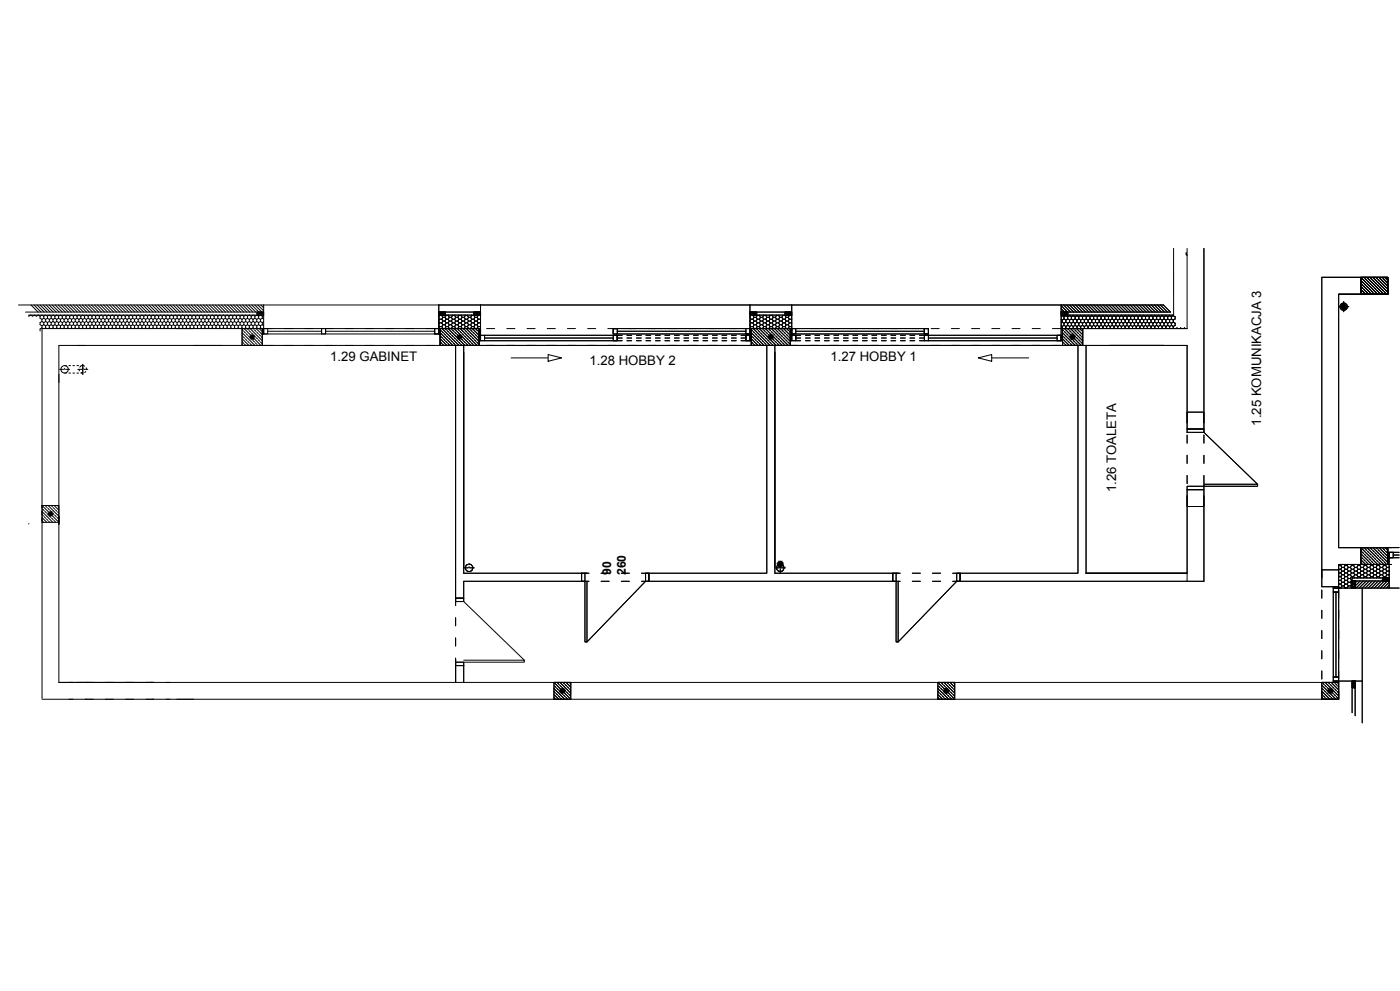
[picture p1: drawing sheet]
<svg xmlns="http://www.w3.org/2000/svg" width="1189mm" height="841mm" viewBox="0 0 1189 841" stroke-linecap="round" stroke-linejoin="round" font-family="sans-serif">
<defs><g id="words">
<g font-size="11.2">
<text x="280" y="307">1.29 GABINET</text>
<text x="500" y="309">1.28 HOBBY 2</text>
<text x="705" y="306">1.27 HOBBY 1</text>
<text x="1071" y="361" transform="rotate(-90 1071 361)">1.25 KOMUNIKACJA 3</text>
<text x="948" y="418" transform="rotate(-90 948 418)">1.26 TOALETA</text>
</g>
<g font-size="10.4">
<text x="519" y="488" transform="rotate(-90 519 488)">90</text>
<text x="531" y="488" transform="rotate(-90 531 488)">260</text>
</g>
</g></defs>
<g fill="none" stroke="#000" stroke-width=".85">
<path d="M997 211v56M1008 211v68h-106v14h13M1022 211v153h-14v-71h-93M1122 235h57v15h-42v215h42v14h-42v19h-15zM1122 235h57v15h-42M374 279h33v14h-13v193h100v7h-100v15h-7v-215h-13zM387 293h7M651 293v193h-100v7h207v-7h-100v-193M651 293h-13v-14h33v14h-13M651 293h7M915 293v193h-100v7M922 293v193"/>
<path d="M1137 465h42M815 493h193v-77h14v77M815 493h207M922 486h86v-70h14v77M922 486h86M387 579v-14h7v14M36 592v-313h187v14h-173v286h1087v14h-1101"/>
</g>
<g fill="none" stroke="#000" stroke-width=".85">
<path d="M16 259h208v20h-1M988 259h-87v20h1M22 265h202M24 267h200M218 265h6v2h-6zM373 265h5v2h-5zM373 267h35M373 265v14h1M402 265h6v2h-6zM408 265h-35v-6h35v20h-1M637 265h35v-6h-35v20h1M637 265h6v2h-6z"/>
<path d="M637 267h35M667 265h5v2h-5zM672 265v14h-1M901 265h6v2h-6zM901 265h93M901 267h96M1179 479h1v20h-43v-1M1148 493h3v6h-3zM1151 493h29M1151 493v6M1174 490h6v3h-6zM1180 490h-32v9"/>
<path d="M1137 579v-1h20v35M1148 578h3v6h-3zM1148 578v27M1151 578v29"/>
</g>
<g fill="none" stroke="#000" stroke-width=".85">
<path d="M224 259h149M408 259h229M672 259h229M1179 245v5M223 279h1v4h-1zM224 279h3v4h-3zM224 279h150v4h-150zM369 279h4v4h-4zM373 279h1v4h-1zM374 279v4M407 279v10h1v-4h116v4h-116v-10zM408 279v4"/>
<path d="M521 279h3v4h-3v-4h3zM524 279h113v4h-113M633 279v4h4v-4M637 279h1v10h-1zM671 279h1v10h-1zM672 279h113v4h-113zM672 279h4v4h-4zM785 279h3v4h-3h3v-4h-3v4zM785 279h3v4h-3zM901 279h1v10h-1zM223 293h151M227 281h46"/>
<path d="M277 281h92M407 293h231M411 287h110M411 285v4M521 285h3v4h-3zM524 281h109M524 287h4M528 285h-4v4h4M532 287h4M532 289h4M532 285h4M540 287h4"/>
<path d="M540 289h4M540 285h4M549 287h4M549 289h4M549 285h4M557 287h4M557 289h4M557 285h4M565 287h4M565 289h4M565 285h4M573 287h4"/>
<path d="M573 289h4M573 285h4M581 287h4M581 289h4M581 285h4M589 287h4M589 289h4M589 285h4M597 287h4M597 289h4M597 285h4M605 287h4"/>
<path d="M605 289h4M605 285h4M613 287h4M613 289h4M613 285h4M621 287h4M621 289h4M621 285h4M629 287h4M629 285h4M633 285h4v4h-4M633 285h4v4h-4z"/>
<path d="M633 285v4h-4M671 293h231M672 285h4v4h-4zM676 281h109M676 287h4M680 285h-4v4h4M684 287h4M684 289h4M684 285h4M692 287h4M692 289h4M692 285h4"/>
<path d="M700 287h4M700 289h4M700 285h4M708 287h4M708 289h4M708 285h4M716 287h4M716 289h4M716 285h4M724 287h4M724 289h4M724 285h4"/>
<path d="M732 287h4M732 289h4M732 285h4M740 287h5M740 289h5M740 285h5M749 287h4M749 289h4M749 285h4M757 287h4M757 289h4M757 285h4"/>
<path d="M765 287h4M765 289h4M765 285h4M773 287h4M773 289h4M773 285h4M781 285h4v4h-4M781 287h4M785 285h3v4h-3zM788 285h113v4h-113zM788 287h110M898 285h3v4h-3z"/>
<path d="M434 304h31M465 301l12 3-12 3zM831 304l11-3v6zM842 304h32M1008 364h14v3h-14zM1022 364v3l46 44M1008 413h14v3h-14zM1022 411h46v2h-46zM1179 469v10h1v-10h3v4h-3v-4zM1179 465h9M1183 471h5M1188 469h-8v4h8"/>
<path d="M494 486h3v7h-3zM497 493v52h1v-52M497 486h1M548 486h3v7h-3zM548 493l-50 52M758 486h3v7h-3zM761 493v52h2v-52M761 486h2M812 486h3v7h-3zM812 493l-49 52M1132 498h5v1h-5zM1132 499h5v3h-5z"/>
<path d="M1157 499v79M1180 499h8M387 508h7v2h-7zM394 510l51 50M1132 502h5v73h-5zM1134 502v73M73 579h57M387 562h7v3h-7zM387 560v2M394 560h51v2h-51M1132 578h5v1h-5zM1132 575h5v3h-5z"/>
</g>
<g fill="none" stroke="#000" stroke-width=".85">
<path d="M1141 256v3M1137 260h3M1141 260h.1M1141 261v4M1142 260h3M51 313h3M55 313h.1M56 313h3M66 313h3M70 313h.1M70 309v4M70 314v4"/>
<path d="M71 313h4M663 478v3M394 482h3M398 482h.1M399 482h4M658 482h4M663 482h.1M663 483v3M663 482h4"/>
</g>
<g fill="none" stroke="#000" stroke-width=".85">
<path d="M55 310h1M55 317h1M58 310h2M58 317h2M62 310h1M62 317h1M65 310h2M65 317h2M67 313v2M69 311l-1 1M69 316l1 1M69 310h1"/>
<path d="M69 317h1M71 310l1 1M73 315l-1 1M73 312v1M397 479l-1 1M399 479h1M661 479l-1 1M663 479h1M395 482v1M397 485h1M401 484l-1 1M401 481v1"/>
<path d="M659 482l1 1M661 485h1M665 484l-1 1M665 481l1 1"/>
<circle cx="1141" cy="260" r="3"/>
<circle cx="55" cy="313" r="3"/>
<circle cx="398" cy="482" r="3"/>
<circle cx="663" cy="482" r="3"/>
</g>
<g fill="none" stroke="#000" stroke-width=".85">
<path d="M1156 235v15M150 279h14M214 279h-8v14h8M224 279h7M242 279h6M259 279h7M276 279h7M293 279h7M310 279h7M327 279h7M345 279h6M362 279h7"/>
<path d="M379 279h7M396 279h7M413 279h7M430 279h7M448 279h6M465 279h7M482 279h7M499 279h7M516 279h7M533 279h7M550 279h7M568 279h7"/>
<path d="M585 279h7M602 279h7M619 279h7M636 279h7M653 279h7M671 279h6M688 279h7M705 279h7M722 279h7M739 279h7M756 279h7M774 279h6"/>
<path d="M791 279h7M808 279h7M825 279h7M842 279h7M859 279h7M877 279h6M894 279h7M911 279h8v14h-8M919 279v14M224 293h7M242 293h6M259 293h7"/>
<path d="M276 293h7M293 293h7M310 293h7M327 293h7M345 293h6M362 293h7M379 293h7M396 293h7M413 293h7M430 293h7M448 293h6M465 293h7"/>
<path d="M482 293h7M499 293h7M516 293h7M533 293h7M550 293h7M568 293h7M585 293h7M602 293h7M619 293h7M636 293h7M653 293h7M671 293h6"/>
<path d="M688 293h7M705 293h7M722 293h7M739 293h7M756 293h7M774 293h6M791 293h7M808 293h7M825 293h7M842 293h7M859 293h7M877 293h6"/>
<path d="M894 293h7M1008 359v-9h14v9M1008 369v7M1022 369v7M1008 386v7M1022 386v7M1008 404v6M1022 404v6M1008 421v9h14v-9M1164 465h-8v14h8M1175 479h7M1175 465h7"/>
<path d="M494 493h6M494 486h6M510 493h7M510 486h7M528 493h6M528 486h6M545 493h6M545 486h6M758 493h6M758 486h6M775 493h7M775 486h7"/>
<path d="M792 493h7M792 486h7M809 493h6M809 486h6M1122 490v-6h15v6M387 508v6M1122 501v7M1122 518v7M1137 501v7M1137 518v7M387 524v7M1122 535v7"/>
<path d="M1137 535v7M387 541v7M387 559v6M1122 552v7M1137 552v7M59 579h3M72 579h7M89 579h7M107 579h7M124 579h7M141 579h3M1122 569v7"/>
<path d="M1137 569v7M59 593h3M72 593h7M89 593h7M107 593h7M124 593h7M141 593h3M150 593h14M1122 587v6h15v-6"/>
</g>
<path d="M65 293h7M50 318v7M50 438v7v-7M65 579h7" fill="none" stroke="#000" stroke-width=".85"/>
<g fill="none" stroke="#000" stroke-width=".85">
<path d="M1156 235h23v15h-23zM1156 235l14 15M1156 238h.1M1157 239l1 1M1158 235l1 1M1159 237l2 1M1161 235l14 15M1161 238l2 2M1164 236l1 1M1166 238l1 1M1166 235l13 13M1168 240l1 1"/>
<path d="M1168 235l2 2M1170 237l2 1M1171 235l8 8M1172 239l1 1M1174 235v1M1175 237l1 1M1176 235l3 3M1177 238l1 2M1156 246l4 4M1156 241l9 9M1156 248l1 1M1156 244l1 1"/>
<path d="M1158 245l1 2M1159 241l1 1M1160 247l1 2M1161 243l1 1M1162 249v1M1163 245l1 1M1163 240l1 2M1164 247l2 1M1165 242l1 2M1166 249l1 1M1167 244l1 1M1169 246l1 1"/>
<path d="M1170 242l1 1M1171 248l1 1M1172 244l1 1M1173 245l2 2M1174 241l1 1M1175 247l2 2M1176 243l1 1M1177 249l1 1M1178 245h1M206 279h17v14h-17zM206 280v1M207 279l15 14"/>
<path d="M210 279l1 1M212 279l11 10M215 279h.1M216 280l1 1M218 279l5 5M221 279l1 2M223 279h.1M374 279h33v14h-33zM374 280l1 1M375 279l15 14M378 279l1 1M381 279l14 14"/>
<path d="M383 279h1M384 280l2 1M386 279l14 14M389 279l1 2M391 279l14 14M393 279l2 1M396 279l11 11M399 279h.1M400 280l1 1M401 279l6 6M404 279l1 2M406 279l1 1"/>
<path d="M638 279h33v14h-33zM638 280l1 1M640 279l14 14M642 279l1 1M645 279l14 14M647 279h1M649 280l1 1M650 279l14 14M653 279l1 2M655 279l14 14M658 279l1 1M660 279l11 11"/>
<path d="M663 279h.1M664 280l1 1M665 279l6 6M668 279l2 2M671 279v1M902 279h17v14h-17zM902 280l1 1M904 279l14 14M906 279l2 1M909 279l10 10M912 279h.1M913 280l1 1"/>
<path d="M914 279l5 5M917 279l2 2M919 279h.1M206 293h.1M206 287l5 6M206 282l10 11M206 285h.1M206 290l1 2M206 286l2 1M207 281l1 2M208 292l1 1M208 288l2 1"/>
<path d="M209 283l1 1M210 290l2 1M211 285l1 1M212 281l1 1M212 292l2 1M213 287l1 1M214 283l1 1M215 289l1 1M215 284l2 2M217 291l1 1M217 286l2 2M218 282l1 1"/>
<path d="M219 293h.1M219 288l2 2M220 284l1 1M221 290l2 2M222 286l1 1M223 281h.1M374 293h.1M374 287l5 6M374 282l11 11M374 285h.1M374 290l1 2M375 286l1 1"/>
<path d="M375 281l2 2M376 292l1 1M377 288l1 1M377 283l1 1M378 290l2 1M379 285l1 1M380 281l1 1M380 292l2 1M381 287l1 1M382 283l1 1M383 289l1 1M384 284l1 2"/>
<path d="M385 291l1 1M386 286l1 2M386 282l1 1M387 293h.1M387 288l2 2M388 284l1 1M389 290l2 2M390 286l1 1M391 281l1 2M391 292l1 1M392 288l1 1M393 283l1 1"/>
<path d="M394 290l1 1M395 285l1 1M395 281l1 1M396 292l1 1M396 287l2 1M397 283l1 1M398 289l2 1M399 284l1 2M400 291l2 1M401 286l1 2M402 282l1 1M402 293h1"/>
<path d="M403 288l1 2M404 284l1 1M405 290l1 2M405 286l2 1M406 281l1 1M407 292h.1M638 293h1M638 287l6 6M638 282l11 11M638 285h.1M638 290l2 2M639 286l1 1"/>
<path d="M640 281l1 2M640 292l1 1M641 288l1 1M641 283l2 1M643 290l1 1M643 285l2 1M644 281l1 1M645 292l1 1M645 287l2 1M646 283l1 1M647 289l2 1M648 284l1 2"/>
<path d="M649 291l1 1M650 286l1 2M650 282l2 1M651 293h.1M652 288l1 2M652 284l2 1M654 290l1 2M654 286l2 1M655 281l1 2M656 292l1 1M656 288l1 1M657 283l1 1"/>
<path d="M658 290l1 1M659 285l1 1M659 281l2 1M660 292l1 1M661 287l1 1M661 283l2 1M663 289l1 1M663 284l2 2M665 291l1 1M665 286l1 2M666 282l1 1M666 293h1"/>
<path d="M667 288l1 2M668 284l1 1M669 290l1 2M670 286l1 1M670 281l1 1M671 292h.1M902 293h1M902 287l6 6M902 282l11 11M902 285h.1M902 290l2 2M903 286l1 1"/>
<path d="M904 281l1 2M904 292l1 1M905 288l1 1M906 283l1 1M907 290l1 1M908 285l1 1M908 281l2 1M909 292l1 1M910 287l1 1M910 283l1 1M911 289l2 1M912 284l1 2"/>
<path d="M913 291l2 1M914 286l1 2M915 282l1 1M915 293h1M916 288l1 2M917 284l1 1M918 290l1 2M919 286v1M919 281h.1M36 429h14v14h-14zM36 439l4 4M36 434l9 9"/>
<path d="M36 429l14 14M36 437l1 1M36 432l1 1M37 438l2 2M38 434l1 1M39 429l1 2M40 436l1 1M41 431l1 2M41 429l9 9M42 438l1 1M43 433l1 2M43 429l2 1"/>
<path d="M44 440l1 1M45 435l1 2M45 431l1 1M46 429l4 4M46 437l2 1M47 433l1 1M48 439l2 1M49 429h.1M49 435l1 1M50 430h.1M36 442h.1M37 443h.1"/>
<path d="M39 440l2 2M41 442l1 1M46 442l1 1M1156 465h23v14h-23zM1156 475l4 4M1156 470l9 9M1156 465l14 14M1156 478l1 1M1156 467v1M1156 473l1 1M1157 468l1 2M1158 475l1 1"/>
<path d="M1158 465h1M1159 470l1 2M1159 466l2 1M1160 477l1 1M1161 472l1 2M1161 465l14 14M1161 468l2 1M1162 479h.1M1163 474l1 2M1163 470l1 1M1164 465l1 2M1164 476l2 1"/>
<path d="M1165 472l1 1M1166 467l1 1M1166 465l13 12M1166 478l1 1M1167 474l1 1M1168 469l1 1M1168 465l2 1M1169 476l1 1M1170 471l1 1M1170 467l2 1M1171 477l1 2M1171 465l8 7"/>
<path d="M1172 473l1 1M1172 468l1 2M1173 475l2 1M1174 465h.1M1174 470l1 2M1175 466l1 1M1175 477l2 1M1176 472l1 2M1176 465l3 2M1177 468l1 1M1177 479h1M1178 474l1 1"/>
<path d="M470 579h15v14h-15zM470 579l15 14M473 580l2 1M476 579l9 9M478 579l1 1M481 579l4 4M483 579l1 1M796 579h15v14h-15zM796 579l15 14M799 580l2 1M802 579l9 9M804 579l1 1"/>
<path d="M807 579l4 4M809 579l1 1M1122 579h15v14h-15zM1123 580l1 1M1125 579l12 12M1128 579l1 1M1130 579l7 6M1133 579v1M1136 579l1 1M470 589l4 4M470 584l10 9M470 592h1"/>
<path d="M470 587l2 1M471 582l1 1M472 593h.1M472 589l1 1M473 584l1 1M474 591l1 1M475 586l1 1M475 582l2 1M476 592l1 1M477 588l1 1M477 583l2 2M479 590l1 1"/>
<path d="M479 585l2 2M480 581l1 1M481 592l1 1M481 587l1 2M482 583l1 1M483 589l1 2M484 585l1 1M484 580l1 1M796 589l4 4M796 584l10 9M796 592h1M796 587l2 1"/>
<path d="M797 582l1 1M798 593h.1M798 589l1 1M799 584l1 1M800 591l1 1M801 586l1 1M801 582l2 1M802 592l1 1M803 588l1 1M803 583l2 2M805 590l1 1M805 585l2 2"/>
<path d="M806 581l1 1M807 592l1 1M807 587l1 2M808 583l1 1M809 589l1 2M810 585l1 1M810 580l1 1M1122 592l2 1M1122 587l7 6M1122 581l12 12M1122 589l1 1M1123 584l1 1"/>
<path d="M1124 591l1 1M1124 586l2 1M1125 582l1 1M1126 592l1 1M1126 588l2 1M1127 583l1 2M1128 590l2 1M1129 585l1 2M1130 581l1 1M1130 592l2 1M1131 587l1 2M1132 583l1 1"/>
<path d="M1133 589l1 2M1133 585l2 1M1134 580l1 2M1135 591l1 1M1135 587l2 1M1136 582l1 1M1137 593h.1"/>
</g>
<g fill="none" stroke="#000" stroke-width=".85">
<path d="M1007 214v2l1 1M26 259l6 6M29 259l6 6M31 259l6 6M34 259l6 6M37 259l6 6M39 259l6 6M42 259l6 6M44 259l6 6M47 259l6 6M49 259l6 6M52 259l6 6"/>
<path d="M55 259l6 6M57 259l6 6M60 259l6 6M62 259l6 6M65 259l6 6M67 259l6 6M70 259l6 6M73 259l6 6M75 259l6 6M78 259l6 6M80 259l6 6M83 259l6 6"/>
<path d="M85 259l6 6M88 259l6 6M91 259l6 6M93 259l6 6M96 259l6 6M98 259l6 6M101 259l6 6M103 259l6 6M106 259l6 6M109 259l5 6M111 259l6 6M114 259l6 6"/>
<path d="M116 259l6 6M119 259l6 6M121 259l6 6M124 259l6 6M126 259l6 6M129 259l6 6M132 259l6 6M134 259l6 6M137 259l6 6M139 259l6 6M142 259l6 6M144 259l6 6"/>
<path d="M147 259l6 6M150 259l6 6M152 259l6 6M155 259l6 6M157 259l6 6M160 259l6 6M162 259l6 6M165 259l6 6M168 259l6 6M170 259l6 6M173 259l6 6M175 259l6 6"/>
<path d="M178 259l6 6M180 259l6 6M183 259l6 6M186 259l6 6M188 259l6 6M191 259l6 6M193 259l6 6M196 259l6 6M198 259l6 6M201 259l6 6M204 259l6 6M206 259l6 6"/>
<path d="M209 259l6 6M211 259l6 6M214 259l6 6M216 259l6 6M219 259l5 5M221 259l3 2M901 259l6 6h-1M903 259l6 6M906 259l6 6M908 259l6 6M911 259l6 6M913 259l6 6"/>
<path d="M916 259l6 6M919 259l6 6M921 259l6 6M924 259l6 6M926 259l6 6M929 259l6 6M931 259l6 6M934 259l6 6M937 259l6 6M939 259l6 6M942 259l6 6M944 259l6 6"/>
<path d="M947 259l6 6M949 259l6 6M952 259l6 6M955 259l6 6M957 259l6 6M960 259l6 6M962 259l6 6M965 259l6 6M967 259l6 6M970 259l6 6M973 259l6 6M975 259l6 6"/>
<path d="M978 259l6 6M980 259l6 6M983 259l6 6M985 259l6 6M988 259l6 6M24 268l2-1 2 1 1-1 2 1 1-1 2 1M34 268v2l2 1M34 268l2-1 1 1M36 273l-2 1v2h2M36 278l-2 1v2M36 271v2M36 276v2"/>
<path d="M36 278l1 1M36 273l1 1M37 268v2M37 274v2M37 276h-1M37 270l-1 1M37 276h2M37 270l2 1M39 267l-2 1M39 271v2M39 276v2M39 278l-1 1"/>
<path d="M39 273l-2 1M39 278l1 1M39 273l1 1M39 267l1 1M40 268v2M40 274v2M40 276h-1M40 270l-1 1M40 276h2M40 270l2 1M42 267l-2 1M42 271v2"/>
<path d="M42 276v2M42 278l-1 1M42 273l-2 1M42 278l1 1M42 273l1 1M42 267l1 1M43 268v2M43 274v2M43 276h-1M43 270l-1 1M43 268l2-1 2 1M43 276h2"/>
<path d="M43 270l2 1M45 271v2M45 276v2M45 278l-1 1M45 273l-2 1M45 278l1 1M45 273l2 1M47 268v2M47 274v2M47 276h-2M47 270l-2 1M47 268l1-1 2 1"/>
<path d="M47 276h1M47 270l1 1M48 271v2M48 276v2M48 278l-1 1M48 273l-1 1M48 278l1 1M48 273l2 1M50 268v2M50 274v2M50 276h-2M50 270l-2 1"/>
<path d="M50 268l1-1 2 1M50 276h1M50 270l1 1M51 271v2M51 276v2M51 278l-1 1M51 273l-1 1M51 278l1 1M51 273l2 1M53 268v2M53 274v2M53 276h-2"/>
<path d="M53 270l-2 1M53 276h1M53 270l1 1M54 267l-1 1M54 271v2M54 276v2M54 278l-1 1M54 273l-1 1M54 278l1 1M54 273l2 1M55 267l1 1M56 268v2"/>
<path d="M56 274v2M56 276h-2M56 270l-2 1M56 276h2M56 270l2 1M58 267l-2 1M58 271v2M58 276v2M58 278l-1 1M58 273l-2 1M58 278l1 1M58 273l1 1"/>
<path d="M58 267l1 1M59 268v2M59 274v2M59 276h-1M59 270l-1 1M59 268l2-1 1 1M59 276h2M59 270l2 1M61 271v2M61 276v2M61 278l-1 1M61 273l-2 1"/>
<path d="M61 278l1 1M61 273l1 1M62 268v2M62 274v2M62 276h-1M62 270l-1 1M62 268l2-1 1 1M62 276h2M62 270l2 1M64 271v2M64 276v2M64 278l-1 1"/>
<path d="M64 273l-2 1M64 278l1 1M64 273l1 1M65 268v2M65 274v2M65 276h-1M65 270l-1 1M65 268l2-1 2 1M65 276h2M65 270l2 1M67 271v2M67 276v2"/>
<path d="M67 278l-1 1M67 273l-2 1M67 278l1 1M67 273l2 1M69 268v2M69 274v2M69 276h-2M69 270l-2 1M69 268l1-1 2 1M69 276h1M69 270l1 1M70 271v2"/>
<path d="M70 276v2M70 278l-1 1M70 273l-1 1M70 278l1 1M70 273l2 1M72 268v2M72 274v2M72 276h-2M72 270l-2 1M72 276h1M72 270l1 1M73 267l-1 1"/>
<path d="M73 271v2M73 276v2M73 278l-1 1M73 273l-1 1M73 278l1 1M73 273l2 1M73 267l2 1M75 268v2M75 274v2M75 276h-2M75 270l-2 1M75 268l1-1 2 1"/>
<path d="M75 276h1M75 270l1 1M76 271v2M76 276v2M76 278v1M76 273l-1 1M76 278l1 1M76 273l2 1M78 268v2M78 274v2M78 276h-2M78 270l-2 1"/>
<path d="M78 268l2-1 1 1M78 276h2M78 270l2 1M80 271v2M80 276v2M80 278l-1 1M80 273l-2 1M80 278l1 1M80 273l1 1M81 268v2M81 274v2M81 276h-1"/>
<path d="M81 270l-1 1M81 268l2-1 1 1M81 276h2M81 270l2 1M83 271v2M83 276v2M83 278l-1 1M83 273l-2 1M83 278l1 1M83 273l1 1M84 268v2M84 274v2"/>
<path d="M84 276h-1M84 270l-1 1M84 268l2-1 2 1M84 276h2M84 270l2 1M86 271v2M86 276v2M86 278l-1 1M86 273l-2 1M86 278l1 1M86 273l2 1M88 268v2"/>
<path d="M88 274v2M88 276h-2M88 270l-2 1M88 276h1M88 270l1 1M89 267l-1 1M89 271v2M89 276v2M89 278l-1 1M89 273l-1 1M89 278l1 1M89 273l2 1"/>
<path d="M89 267l2 1M91 268v2M91 274v2M91 276h-2M91 270l-2 1M91 276h1M91 270l1 1M92 267l-1 1M92 271v2M92 276v2M92 278l-1 1M92 273l-1 1"/>
<path d="M92 278l1 1M92 273l2 1M92 267l2 1M94 268v2M94 274v2M94 276h-2M94 270l-2 1M94 268l1-1 2 1M94 276h1M94 270l1 1M95 271v2M95 276v2"/>
<path d="M95 278l-1 1M95 273l-1 1M95 278l1 1M95 273l2 1M97 268v2M97 274v2M97 276h-2M97 270l-2 1M97 268l1-1 2 1M97 276h2M97 270l2 1M99 271v2"/>
<path d="M99 276v2M99 278l-1 1M99 273l-2 1M99 278v1M99 273l1 1M100 268v2M100 274v2M100 276h-1M100 270l-1 1M100 268l2-1 1 1M100 276h2M100 270l2 1"/>
<path d="M102 271v2M102 276v2M102 278l-1 1M102 273l-2 1M102 278l1 1M102 273l1 1M103 268v2M103 274v2M103 276h-1M103 270l-1 1M103 268l2-1 1 1M103 276h2"/>
<path d="M103 270l2 1M105 271v2M105 276v2M105 278l-1 1M105 273l-2 1M105 278l1 1M105 273l1 1M106 268v2M106 274v2M106 276h-1M106 270l-1 1M106 276h2"/>
<path d="M106 270l2 1M108 267l-2 1M108 271v2M108 276v2M108 278l-1 1M108 273l-2 1M108 278l1 1M108 273l2 1M108 267l2 1M110 268v2M110 274v2M110 276h-2"/>
<path d="M110 270l-2 1M110 268l1-1 2 1M110 276h1M110 270l1 1M111 271v2M111 276v2M111 278l-1 1M111 273l-1 1M111 278l1 1M111 273l2 1M113 268v2M113 274v2"/>
<path d="M113 276h-2M113 270l-2 1M113 268l1-1 2 1M113 276h1M113 270l1 1M114 271v2M114 276v2M114 278l-1 1M114 273l-1 1M114 278l1 1M114 273l2 1M116 268v2"/>
<path d="M116 274v2M116 276h-2M116 270l-2 1M116 268l1-1 2 1M116 276h1M116 270l1 1M117 271v2M117 276v2M117 278l-1 1M117 273l-1 1M117 278l1 1M117 273l2 1"/>
<path d="M119 268v2M119 274v2M119 276h-2M119 270l-2 1M119 268l2-1 1 1M119 276h2M119 270l2 1M121 271v2M121 276v2M121 278l-1 1M121 273l-2 1M121 278l1 1"/>
<path d="M121 273l1 1M122 268v2M122 274v2M122 276h-1M122 270l-1 1M122 276h2M122 270l2 1M124 267l-2 1M124 271v2M124 276v2M124 278l-1 1M124 273l-2 1"/>
<path d="M124 278l1 1M124 273l1 1M124 267l1 1M125 268v2M125 274v2M125 276h-1M125 270l-1 1M125 268l2-1 1 1M125 276h2M125 270l2 1M127 271v2M127 276v2"/>
<path d="M127 278l-1 1M127 273l-2 1M127 278l1 1M127 273l1 1M128 268v2M128 274v2M128 276h-1M128 270l-1 1M128 268l2-1 2 1M128 276h2M128 270l2 1M130 271v2"/>
<path d="M130 276v2M130 278l-1 1M130 273l-2 1M130 278l1 1M130 273l2 1M132 268v2M132 274v2M132 276h-2M132 270l-2 1M132 268l1-1 2 1M132 276h1M132 270l1 1"/>
<path d="M133 271v2M133 276v2M133 278l-1 1M133 273l-1 1M133 278l1 1M133 273l2 1M135 268v2M135 274v2M135 276h-2M135 270l-2 1M135 268l1-1 2 1M135 276h1"/>
<path d="M135 270l1 1M136 271v2M136 276v2M136 278l-1 1M136 273l-1 1M136 278l1 1M136 273l2 1M138 268v2M138 274v2M138 276h-2M138 270l-2 1M138 268l1-1 2 1"/>
<path d="M138 276h1M138 270l1 1M139 271v2M139 276v2M139 278l-1 1M139 273l-1 1M139 278l1 1M139 273l2 1M141 268v2M141 274v2M141 276h-2M141 270l-2 1"/>
<path d="M141 276h2M141 270l2 1M143 267l-2 1M143 271v2M143 276v2M143 278l-1 1M143 273l-2 1M143 278l1 1M143 273l1 1M143 267l1 1M144 268v2M144 274v2"/>
<path d="M144 276h-1M144 270l-1 1M144 268l2-1 1 1M144 276h2M144 270l2 1M146 271v2M146 276v2M146 278l-1 1M146 273l-2 1M146 278l1 1M146 273l1 1M147 268v2"/>
<path d="M147 274v2M147 276h-1M147 270l-1 1M147 268l2-1 1 1M147 276h2M147 270l2 1M149 271v2M149 276v2M149 278l-1 1M149 273l-2 1M149 278l1 1M149 273l1 1"/>
<path d="M150 268v2M150 274v2M150 276h-1M150 270l-1 1M150 268l2-1 2 1M150 276h2M150 270l2 1M152 271v2M152 276v2M152 278l-1 1M152 273l-2 1M152 278l1 1"/>
<path d="M152 273l2 1M154 268v2M154 274v2M154 276h-2M154 270l-2 1M154 268l1-1 2 1M154 276h1M154 270l1 1M155 271v2M155 276v2M155 278l-1 1M155 273l-1 1"/>
<path d="M155 278l1 1M155 273l2 1M157 268v2M157 274v2M157 276h-2M157 270l-2 1M157 276h1M157 270l1 1M158 267l-1 1M158 271v2M158 276v2M158 278l-1 1"/>
<path d="M158 273l-1 1M158 278l1 1M158 273l2 1M158 267l2 1M160 268v2M160 274v2M160 276h-2M160 270l-2 1M160 268l1-1 2 1M160 276h1M160 270l1 1M161 271v2"/>
<path d="M161 276v2M161 278l-1 1M161 273l-1 1M161 278l1 1M161 273l2 1M163 268v2M163 274v2M163 276h-2M163 270l-2 1M163 268l2-1 1 1M163 276h2M163 270l2 1"/>
<path d="M165 271v2M165 276v2M165 278l-1 1M165 273l-2 1M165 278l1 1M165 273l1 1M166 268v2M166 274v2M166 276h-1M166 270l-1 1M166 268l2-1 1 1M166 276h2"/>
<path d="M166 270l2 1M168 271v2M168 276v2M168 278l-1 1M168 273l-2 1M168 278l1 1M168 273l1 1M169 268v2M169 274v2M169 276h-1M169 270l-1 1M169 268l2-1 1 1"/>
<path d="M169 276h2M169 270l2 1M171 271v2M171 276v2M171 278l-1 1M171 273l-2 1M171 278l1 1M171 273l1 1M172 268v2M172 274v2M172 276h-1M172 270l-1 1"/>
<path d="M172 268l2-1 2 1M172 276h2M172 270l2 1M174 271v2M174 276v2M174 278l-1 1M174 273l-2 1M174 278l1 1M174 273l2 1M176 268v2M176 274v2M176 276h-2"/>
<path d="M176 270l-2 1M176 268l1-1 2 1M176 276h1M176 270l1 1M177 271v2M177 276v2M177 278l-1 1M177 273l-1 1M177 278l1 1M177 273l2 1M179 268v2M179 274v2"/>
<path d="M179 276h-2M179 270l-2 1M179 268l1-1 2 1M179 276h1M179 270l1 1M180 271v2M180 276v2M180 278l-1 1M180 273l-1 1M180 278l1 1M180 273l2 1M182 268v2"/>
<path d="M182 274v2M182 276h-2M182 270l-2 1M182 268l1-1 2 1M182 276h1M182 270l1 1M183 271v2M183 276v2M183 278l-1 1M183 273l-1 1M183 278l1 1M183 273l2 1"/>
<path d="M185 268v2M185 274v2M185 276h-2M185 270l-2 1M185 268l2-1 1 1M185 276h2M185 270l2 1M187 271v2M187 276v2M187 278l-1 1M187 273l-2 1M187 278l1 1"/>
<path d="M187 273l1 1M188 268v2M188 274v2M188 276h-1M188 270l-1 1M188 268l2-1 1 1M188 276h2M188 270l2 1M190 271v2M190 276v2M190 278l-1 1M190 273l-2 1"/>
<path d="M190 278l1 1M190 273l1 1M191 268v2M191 274v2M191 276h-1M191 270l-1 1M191 276h2M191 270l2 1M193 267l-2 1M193 271v2M193 276v2M193 278l-1 1"/>
<path d="M193 273l-2 1M193 278l1 1M193 273l1 1M193 267l1 1M194 268v2M194 274v2M194 276h-1M194 270l-1 1M194 268l2-1 2 1M194 276h2M194 270l2 1M196 271v2"/>
<path d="M196 276v2M196 278l-1 1M196 273l-2 1M196 278l1 1M196 273l2 1M198 268v2M198 274v2M198 276h-2M198 270l-2 1M198 268l1-1 2 1M198 276h1M198 270l1 1"/>
<path d="M199 271v2M199 276v2M199 278l-1 1M199 273l-1 1M199 278l1 1M199 273l2 1M201 268v2M201 274v2M201 276h-2M201 270l-2 1M201 268l1-1 2 1M201 276h1"/>
<path d="M201 270l1 1M202 271v2M202 276v2M202 278l-1 1M202 273l-1 1M202 278l1 1M202 273l2 1M204 268v2M204 274v2M204 276h-2M204 270l-2 1M204 268l1-1 2 1"/>
<path d="M204 276h1M204 270l1 1M205 271v2M205 276v2M205 278l-1 1M205 273l-1 1M205 278l1 1M205 273l2 1M207 268v2M207 274v2M207 276h-2M207 270l-2 1"/>
<path d="M207 268l2-1 1 1M207 276h2M207 270l2 1M209 271v2M209 276v2M209 278l-1 1M209 273l-2 1M209 278l1 1M209 273l1 1M210 268v2M210 274v2M210 276h-1"/>
<path d="M210 270l-1 1M210 268l2-1 1 1M210 276h2M210 270l2 1M212 271v2M212 276v2M212 278l-1 1M212 273l-2 1M212 278l1 1M212 273l1 1M213 268v2M213 274v2"/>
<path d="M213 276h-1M213 270l-1 1M213 268l2-1 1 1M213 276h2M213 270l2 1M215 271v2M215 276v2M215 278l-1 1M215 273l-2 1M215 278l1 1M215 273l1 1M216 268v2"/>
<path d="M216 274v2M216 276h-1M216 270l-1 1M216 268l2-1 2 1M216 276h2M216 270l2 1M218 271v2M218 276v2M218 278l-1 1M218 273l-2 1M218 278l1 1M218 273l2 1"/>
<path d="M218 265h1M219 266h.1M219 265l-1 1M219 266v1M219 267h.1M220 268v2M220 274v2M220 276h-2M220 270l-2 1M220 268l1-1 2 1M220 276h1M220 270l1 1"/>
<path d="M220 265v1M220 266h-1M220 266h1M221 265h-1M221 266v1M221 271v2M221 276v2M221 278l-1 1M221 273l-1 1M221 278l1 1M221 273l2 1M221 265h1"/>
<path d="M222 265v1M222 266h-1M222 266h1M223 266l-1 1M223 268v2M223 274v2M223 276h-2M223 270l-2 1M223 276h1M223 270l1 1M223 265h.1M223 265v1"/>
<path d="M223 266h.1M223 266h1M224 265h-1M224 279h-1M224 273l-1 1M224 268h-1M373 276v1M373 273v1M373 270v1M373 265h.1M373 266h1M373 267v1"/>
<path d="M373 268h2M373 271h2M373 274h2M373 277h2M373 268v1M373 271v1M373 274v1M373 277v1M373 265v1M374 266v1M374 267h.1M374 265h1"/>
<path d="M375 265v1M375 266h-1M375 266h.1M375 265h.1M375 277l1 2M375 274l1 2M375 271l1 1M375 268l1 1M375 266v2M376 265h.1M376 269h2M376 272h2"/>
<path d="M376 276h2M376 279h2M376 269l-1 2M376 272l-1 2M376 276l-1 1M376 279h.1M376 265v1M376 266h-1M376 266h1M377 265h-1M377 266v1M377 267h.1"/>
<path d="M377 265h1M378 265v1M378 266h-1M378 266h.1M378 279h.1M378 276l1 1M378 272l1 2M378 269l1 2M378 265h.1M379 267v1M379 268h2M379 271h2"/>
<path d="M379 274h2M379 277h2M379 268l-1 1M379 271l-1 1M379 274l-1 2M379 277l-1 2M381 277l1 2M381 274l1 2M381 271l1 1M381 268l1 1M381 267v1M382 269h1"/>
<path d="M382 272h1M382 276h1M382 279h1M382 269l-1 2M382 272l-1 2M382 276l-1 1M382 279h-1M383 279h.1M383 276l1 1M383 272l1 2M383 269l1 2M384 267v1"/>
<path d="M384 268h2M384 271h2M384 274h2M384 277h2M384 268l-1 1M384 271l-1 1M384 274l-1 2M384 277l-1 2M386 277l1 2M386 274l1 2M386 271l1 1M386 268l1 1"/>
<path d="M386 267v1M387 269h2M387 272h2M387 276h2M387 279h2M387 269l-1 2M387 272l-1 2M387 276l-1 1M387 279h.1M389 279h.1M389 276l1 1M389 272l1 2"/>
<path d="M389 269l1 2M389 267l1 1M390 268h2M390 271h2M390 274h2M390 277h2M390 268l-1 1M390 271l-1 1M390 274l-1 2M390 277l-1 2M392 277v2M392 274v2"/>
<path d="M392 271v1M392 268v1M392 267v1M392 269h2M392 272h2M392 276h2M392 279h2M392 269v2M392 272v2M392 276v1M392 279h.1M394 279h.1"/>
<path d="M394 276l1 1M394 272l1 2M394 269l1 2M395 267v1M395 268h2M395 271h2M395 274h2M395 277h2M395 268l-1 1M395 271l-1 1M395 274l-1 2M395 277l-1 2"/>
<path d="M397 277l1 2M397 274l1 2M397 271l1 1M397 268l1 1M397 267v1M398 269h2M398 272h2M398 276h2M398 279h2M398 269l-1 2M398 272l-1 2M398 276l-1 1"/>
<path d="M398 279h.1M400 279h.1M400 276l1 1M400 272l1 2M400 269l1 2M400 267l1 1M401 268h1M401 271h1M401 274h1M401 277h1M401 268l-1 1M401 271l-1 1"/>
<path d="M401 274l-1 2M401 277l-1 2M402 265h1M402 277l1 2M402 274l1 2M402 271l1 1M402 268l1 1M403 267l-1 1M403 266h1M403 265l-1 1M403 269h2M403 272h2"/>
<path d="M403 276h2M403 279h2M403 269l-1 2M403 272l-1 2M403 276l-1 1M403 279h.1M404 266v1M404 265h.1M404 265v1M404 266h.1M404 266h1M405 265h-1"/>
<path d="M405 279h.1M405 276l1 1M405 272l1 2M405 269l1 2M405 266v1M405 267h.1M405 265h1M406 267v1M406 265v1M406 266h-1M406 266h1M406 268h2"/>
<path d="M406 271h2M406 274h2M406 277h2M406 268l-1 1M406 271l-1 1M406 274l-1 2M406 277l-1 2M406 265h.1M407 266v1M407 267h.1M407 265h.1M407 265v1"/>
<path d="M407 266h.1M407 266h1M408 277v1M408 274h.1M408 271h.1M408 268h.1M408 265h-1M408 267v1M408 277h.1M637 276l1 1M637 273l1 1M637 270l1 1"/>
<path d="M637 265h.1M637 266h1M637 267l1 1M638 268h1M638 271h1M638 274h1M638 277h1M638 268l-1 1M638 271l-1 1M638 274l-1 1M638 277l-1 1M638 265l-1 1"/>
<path d="M638 266v1M638 267h.1M638 265h1M639 265v1M639 266h-1M639 266h1M639 265h.1M639 277l1 2M639 274l1 2M639 271l1 1M639 268l1 1M640 266l-1 2"/>
<path d="M640 265h.1M640 269h2M640 272h2M640 276h2M640 279h2M640 269l-1 2M640 272l-1 2M640 276l-1 1M640 279h.1M640 265v1M640 266h.1M640 266h1"/>
<path d="M641 265h-1M641 266v1M641 267h.1M642 265h.1M642 265v1M642 266h-1M642 266h1M642 279h.1M642 276l1 1M642 272l1 2M642 269l1 2M643 267v1"/>
<path d="M643 268h2M643 271h2M643 274h2M643 277h2M643 268l-1 1M643 271l-1 1M643 274l-1 2M643 277l-1 2M645 277l1 2M645 274l1 2M645 271l1 1M645 268l1 1"/>
<path d="M645 267v1M646 269h2M646 272h2M646 276h2M646 279h2M646 269l-1 2M646 272l-1 2M646 276l-1 1M646 279h.1M648 279h.1M648 276v1M648 272v2"/>
<path d="M648 269v2M648 267v1M648 268h2M648 271h2M648 274h2M648 277h2M648 268v1M648 271v1M648 274v2M648 277v2M650 277l1 2M650 274l1 2"/>
<path d="M650 271l1 1M650 268l1 1M651 267l-1 1M651 269h2M651 272h2M651 276h2M651 279h2M651 269l-1 2M651 272l-1 2M651 276l-1 1M651 279h.1M653 279h.1"/>
<path d="M653 276l1 1M653 272l1 2M653 269l1 2M654 267v1M654 268h2M654 271h2M654 274h2M654 277h2M654 268l-1 1M654 271l-1 1M654 274l-1 2M654 277l-1 2"/>
<path d="M656 277l1 2M656 274l1 2M656 271l1 1M656 268l1 1M656 267v1M657 269h1M657 272h1M657 276h1M657 279h1M657 269l-1 2M657 272l-1 2M657 276l-1 1"/>
<path d="M657 279h.1M658 279h1M658 276l1 1M658 272l1 2M658 269l1 2M659 267v1M659 268h2M659 271h2M659 274h2M659 277h2M659 268l-1 1M659 271l-1 1"/>
<path d="M659 274l-1 2M659 277l-1 2M661 277l1 2M661 274l1 2M661 271l1 1M661 268l1 1M661 267v1M662 269h2M662 272h2M662 276h2M662 279h2M662 269l-1 2"/>
<path d="M662 272l-1 2M662 276l-1 1M662 279h.1M664 279h.1M664 276l1 1M664 272l1 2M664 269l1 2M665 267v1M665 268h2M665 271h2M665 274h2M665 277h2"/>
<path d="M665 268l-1 1M665 271l-1 1M665 274l-1 2M665 277l-1 2M667 265h.1M667 277l1 2M667 274l1 2M667 271l1 1M667 268l1 1M667 267v1M667 266h1M667 265v1"/>
<path d="M668 269h1M668 272h1M668 276h1M668 279h1M668 269l-1 2M668 272l-1 2M668 276l-1 1M668 279h-1M668 266v1M668 267h.1M668 265h1M669 265v1"/>
<path d="M669 266h-1M669 266h.1M669 265h.1M669 279h.1M669 276l1 1M669 272l1 2M669 269l1 2M669 266v1M670 265h.1M670 267v1M670 265v1M670 266h-1"/>
<path d="M670 266h1M670 268h2M670 271h2M670 274h2M670 277h2M670 268l-1 1M670 271l-1 1M670 274l-1 2M670 277l-1 2M671 265h-1M671 266v1M671 267h.1"/>
<path d="M671 265h1M672 265v1M672 266h-1M672 266h.1M672 277v1M672 274h.1M672 271h.1M672 268h.1M672 265h.1M672 267v1M672 277h.1M901 265h1"/>
<path d="M901 264v1M901 262l3 3M901 277h1M901 271l1 1M902 266h.1M902 279h.1M902 267v1M902 272v1M902 277v2M902 273l-1 1M902 268h-1M902 273l2 1"/>
<path d="M902 268l2 1M902 265l-1 1M902 266v1M903 265h.1M903 265v1M903 266h-1M903 266h1M904 269v2M904 274v2M904 276l-2 1M904 271l-2 1M904 276l1 1"/>
<path d="M904 271l1 1M904 265h-1M904 266v1M904 267h.1M904 265h1M905 265v1M905 266h-1M905 266h.1M905 279h.1M905 267v1M905 272v1M905 277v2"/>
<path d="M905 273l-1 1M905 268l-1 1M905 273l2 1M905 268l2 1M905 265h.1M905 266v1M906 265h.1M906 265v1M906 266h-1M906 266h1M907 269v2M907 274v2"/>
<path d="M907 276l-2 1M907 271l-2 1M907 276l1 1M907 271l1 1M908 279h.1M908 267v1M908 272v1M908 277v2M908 273l-1 1M908 268l-1 1M908 273l2 1M908 268l2 1"/>
<path d="M910 269v2M910 274v2M910 276l-2 1M910 271l-2 1M910 276l1 1M910 271l1 1M911 279h.1M911 267v1M911 272v1M911 277v2M911 273l-1 1M911 268l-1 1"/>
<path d="M911 273l2 1M911 268l2 1M913 269v2M913 274v2M913 276l-2 1M913 271l-2 1M913 276l2 1M913 271l2 1M915 279h.1M915 267v1M915 272v1M915 277v2"/>
<path d="M915 273l-2 1M915 268l-2 1M915 273l1 1M915 268l1 1M916 269v2M916 274v2M916 276l-1 1M916 271l-1 1M916 276l2 1M916 271l2 1M918 279h.1M918 267v1"/>
<path d="M918 272v1M918 277v2M918 273l-2 1M918 268l-2 1M918 273l1 1M918 268l1 1M919 276l2 1M919 269v2M919 274v2M919 276l-1 1M919 271l-1 1M919 271l2 1"/>
<path d="M921 279h.1M921 267v1M921 272v1M921 277v2M921 273l-2 1M921 268l-2 1M921 273l1 1M921 268l1 1M922 269v2M922 274v2M922 276l-1 1M922 271l-1 1"/>
<path d="M922 276l2 1M922 271l2 1M924 279h.1M924 267v1M924 272v1M924 277v2M924 273l-2 1M924 268l-2 1M924 273l2 1M924 268l2 1M926 269v2M926 274v2"/>
<path d="M926 276l-2 1M926 271l-2 1M926 276l1 1M926 271l1 1M927 279h.1M927 267v1M927 272v1M927 277v2M927 273l-1 1M927 268l-1 1M927 273l2 1M927 268l2 1"/>
<path d="M929 269v2M929 274v2M929 276l-2 1M929 271l-2 1M929 276l1 1M929 271l1 1M930 279h.1M930 267v1M930 272v1M930 277v2M930 273l-1 1M930 268l-1 1"/>
<path d="M930 273l2 1M930 268l2 1M932 269v2M932 274v2M932 276l-2 1M932 271l-2 1M932 276l1 1M932 271l1 1M933 279h.1M933 267v1M933 272v1M933 277v2"/>
<path d="M933 273l-1 1M933 268l-1 1M933 273l2 1M933 268l2 1M935 269v2M935 274v2M935 276l-2 1M935 271l-2 1M935 276l2 1M935 271l2 1M937 279h.1M937 267v1"/>
<path d="M937 272v1M937 277v2M937 273l-2 1M937 268l-2 1M937 273l1 1M937 268l1 1M938 269v2M938 274v2M938 276l-1 1M938 271l-1 1M938 276l2 1M938 271l2 1"/>
<path d="M940 279h.1M940 267v1M940 272v1M940 277v2M940 273l-2 1M940 268l-2 1M940 273l1 1M940 268l1 1M941 269v2M941 274v2M941 276l-1 1M941 271l-1 1"/>
<path d="M941 276l2 1M941 271l2 1M943 279h.1M943 267v1M943 272v1M943 277v2M943 273l-2 1M943 268l-2 1M943 273l1 1M943 268l1 1M944 269v2M944 274v2"/>
<path d="M944 276l-1 1M944 271l-1 1M944 276l2 1M944 271l2 1M946 279h.1M946 267v1M946 272v1M946 277v2M946 273l-2 1M946 268l-2 1M946 273l2 1M946 268l2 1"/>
<path d="M948 269v2M948 274v2M948 276l-2 1M948 271l-2 1M948 276l1 1M948 271l1 1M949 279h.1M949 267v1M949 272v1M949 277v2M949 273l-1 1M949 268l-1 1"/>
<path d="M949 273l2 1M949 268l2 1M951 269v2M951 274v2M951 276l-2 1M951 271l-2 1M951 276l1 1M951 271l1 1M952 279h.1M952 267v1M952 272v1M952 277v2"/>
<path d="M952 273l-1 1M952 268l-1 1M952 273l2 1M952 268l2 1M954 269v2M954 274v2M954 276l-2 1M954 271l-2 1M954 276l1 1M954 271l1 1M955 279h.1M955 267v1"/>
<path d="M955 272v1M955 277v2M955 273l-1 1M955 268l-1 1M955 273l2 1M955 268l2 1M957 269v2M957 274v2M957 276l-2 1M957 271l-2 1M957 276l2 1M957 271l2 1"/>
<path d="M959 279h.1M959 267v1M959 272v1M959 277v2M959 273l-2 1M959 268l-2 1M959 273l1 1M959 268l1 1M960 269v2M960 274v2M960 276l-1 1M960 271l-1 1"/>
<path d="M960 276l2 1M960 271l2 1M962 279h.1M962 267v1M962 272v1M962 277v2M962 273l-2 1M962 268l-2 1M962 273l1 1M962 268l1 1M963 269v2M963 274v2"/>
<path d="M963 276l-1 1M963 271l-1 1M963 276l2 1M963 271l2 1M965 279h.1M965 267v1M965 272v1M965 277v2M965 273l-2 1M965 268l-2 1M965 273l1 1M965 268l1 1"/>
<path d="M966 269v2M966 274v2M966 276l-1 1M966 271l-1 1M966 276l2 1M966 271l2 1M968 279h.1M968 267v1M968 272v1M968 277v2M968 273l-2 1M968 268l-2 1"/>
<path d="M968 273l2 1M968 268l2 1M970 269v2M970 274v2M970 276l-2 1M970 271l-2 1M970 276l1 1M970 271l1 1M971 279h.1M971 267v1M971 272v1M971 277v2"/>
<path d="M971 273l-1 1M971 268l-1 1M971 273l2 1M971 268l2 1M973 269v2M973 274v2M973 276l-2 1M973 271l-2 1M973 276l1 1M973 271l1 1M974 279h.1M974 267v1"/>
<path d="M974 272v1M974 277v2M974 273l-1 1M974 268l-1 1M974 273l2 1M974 268l2 1M976 269v2M976 274v2M976 276l-2 1M976 271l-2 1M976 276l1 1M976 271l1 1"/>
<path d="M977 279h.1M977 267v1M977 272v1M977 277v2M977 273l-1 1M977 268l-1 1M977 273l2 1M977 268l2 1M979 269v2M979 274v2M979 276l-2 1M979 271l-2 1"/>
<path d="M979 276l2 1M979 271l2 1M981 279h.1M981 267v1M981 272v1M981 277v2M981 273l-2 1M981 268l-2 1M981 273l1 1M981 268l1 1M982 269v2M982 274v2"/>
<path d="M982 276l-1 1M982 271l-1 1M982 276l2 1M982 271l2 1M984 279h.1M984 267v1M984 272v1M984 277v2M984 273l-2 1M984 268l-2 1M984 273l1 1M984 268l1 1"/>
<path d="M985 269v2M985 274v2M985 276l-1 1M985 271l-1 1M985 276l2 1M985 271l2 1M987 279h.1M987 267v1M987 272v1M987 277v2M987 273l-2 1M987 268l-2 1"/>
<path d="M987 273l1 1M987 268l1 1M988 269v2M988 274v2M988 276l-1 1M988 271l-1 1M988 276l2 1M988 271l2 1M990 279h.1M990 267v1M990 272v1M990 277v2"/>
<path d="M990 273l-2 1M990 268l-2 1M990 273l2 1M990 268l2 1M992 269v2M992 274v2M992 276l-2 1M992 271l-2 1M992 276l1 1M992 271l1 1M993 279h.1M993 267v1"/>
<path d="M993 272v1M993 277v2M993 273l-1 1M993 268l-1 1M993 273l2 1M993 268l2 1M995 269v2M995 274v2M995 276l-2 1M995 271l-2 1M995 276l1 1M995 271l1 1"/>
<path d="M996 279h.1M996 267v1M996 272v1M996 277v2M996 268l2 1v2l-2 1M996 273l2 1v2l-2 1M996 273l-1 1M996 268l-1 1M999 279h.1M1003 279h.1M1006 279h.1M36 429v2"/>
<path d="M36 440v2M36 436h.1M36 434v2M36 440h.1M36 429h.1M25 444l-1 1M36 442h.1M1137 480h.1M1137 480h2M1139 480v2M1139 479v1M1142 479v1"/>
<path d="M1142 480h2M1142 480l-1 2M1144 480l1 2M1145 479l-1 1M1147 479l1 1M1148 480h1M1148 480l-1 2M1149 480l1 2M1150 479l-1 1M1153 479v1M1153 480h2M1153 480l-1 2"/>
<path d="M1155 480l1 2M1155 479v1M1158 479l1 1M1159 480h1M1159 480l-1 2M1160 480l1 2M1161 479l-1 1M1163 479l1 1M1164 480h2M1164 480l-1 2M1166 480l1 2M1166 479v1"/>
<path d="M1169 479v1M1169 480h2M1169 480v2M1171 480l1 2M1172 479l-1 1M1174 479l1 1M1175 480h2M1175 480l-1 2M1177 480l1 2M1177 479v1M1137 483h.1M1137 486h.1"/>
<path d="M1137 489h.1M1137 493h.1M1137 496h.1M1137 499h.1M1137 483h2M1137 486h2M1137 489h2M1137 493h2M1137 496h2M1137 499h2M1139 499h.1M1139 496v1"/>
<path d="M1139 493v1M1139 489v2M1139 486v2M1139 483v2M1139 482h2M1139 485h2M1139 488h2M1139 491h2M1139 494h2M1139 497h2M1139 482v1M1139 485v1"/>
<path d="M1139 488v1M1139 491v2M1139 494v2M1139 497v2M1141 497l1 2M1141 494l1 2M1141 491l1 2M1141 488l1 1M1141 485l1 1M1141 482l1 1M1142 483h2M1142 486h2"/>
<path d="M1142 489h2M1142 493h2M1142 496h2M1142 499h2M1142 483l-1 2M1142 486l-1 2M1142 489l-1 2M1142 493l-1 1M1142 496l-1 1M1142 499h.1M1144 499h.1M1144 496l1 1"/>
<path d="M1144 493l1 1M1144 489l1 2M1144 486l1 2M1144 483l1 2M1145 482h2M1145 485h2M1145 488h2M1145 491h2M1145 494h2M1145 497h2M1145 482l-1 1M1145 485l-1 1"/>
<path d="M1145 488l-1 1M1145 491l-1 2M1145 494l-1 2M1145 497l-1 2M1147 497l1 2M1147 494l1 2M1147 491l1 2M1147 488l1 1M1147 485l1 1M1147 482l1 1M1148 483h1M1148 486h1"/>
<path d="M1148 489h1M1148 493h.1M1148 496h.1M1148 499h1M1148 483l-1 2M1148 486l-1 2M1148 489l-1 2M1148 493l-1 1M1148 496l-1 1M1148 499h.1M1148 493l1 1M1148 496h1"/>
<path d="M1149 494v1M1149 496v1M1149 495h-1M1149 497l-1 1M1149 495h.1M1149 497v1M1149 493h.1M1149 495v1M1149 498v1M1149 493v1M1149 496h.1M1149 499h.1"/>
<path d="M1149 499h2M1149 493l1 1M1149 496h1M1149 489l1 1M1149 486l1 2M1149 483l1 2M1150 494v1M1150 496v1M1150 495h-1M1150 497l-1 1M1150 495h1M1150 497l1 1"/>
<path d="M1150 482h2M1150 485h2M1150 488h2M1150 482l-1 1M1150 485l-1 1M1150 488l-1 1M1151 493l-1 1M1151 496h-1M1152 488l1 1M1152 485l1 1M1152 482l1 1M1152 493l-1 2"/>
<path d="M1153 483h2M1153 486h2M1153 489h2M1153 483l-1 2M1153 486l-1 2M1153 489l-1 1M1155 489l1 1M1155 486l1 2M1155 483l1 2M1155 493l-4 4M1156 482h2M1156 485h2"/>
<path d="M1156 488h2M1156 482l-1 1M1156 485l-1 1M1156 488l-1 1M1158 493l-6 6M1158 488l1 1M1158 485l1 1M1158 482l1 1M1159 483h1M1159 486h1M1159 489h1M1159 483l-1 2"/>
<path d="M1159 486l-1 2M1159 489l-1 1M1160 493l-6 6M1160 489l1 1M1160 486l1 2M1160 483l1 2M1161 482h2M1161 485h2M1161 488h2M1161 482l-1 1M1161 485l-1 1M1161 488l-1 1"/>
<path d="M1163 493l-6 6M1163 488l1 1M1163 485l1 1M1163 482l1 1M1164 483h2M1164 486h2M1164 489h2M1164 483l-1 2M1164 486l-1 2M1164 489l-1 1M1165 493l-6 6M1166 489v1"/>
<path d="M1166 486l1 2M1166 483l1 2M1167 482h2M1167 485h2M1167 488h2M1167 482l-1 1M1167 485l-1 1M1167 488l-1 1M1168 493l-6 6M1169 488v1M1169 485v1M1169 482v1"/>
<path d="M1169 483h2M1169 486h2M1169 489h2M1169 483v2M1169 486v2M1169 489v1M1170 493l-6 6M1171 489l1 1M1171 486l1 2M1171 483l1 2M1172 482h2M1172 485h2"/>
<path d="M1172 488h2M1172 482l-1 1M1172 485l-1 1M1172 488l-1 1M1173 493l-6 6M1174 491h.1M1174 488l1 1M1174 485l1 1M1174 482l1 1M1174 492h1M1175 490l-1 2M1175 483h2"/>
<path d="M1175 486h2M1175 489h2M1175 483l-1 2M1175 486l-1 2M1175 489l-1 1M1175 492v1M1175 493h.1M1175 490l1 1M1176 493l-6 6M1176 491v1M1176 492h-1M1176 492h1"/>
<path d="M1176 490v1M1177 489v1M1177 486l1 2M1177 483l1 2M1177 492v1M1177 493h.1M1177 490l1 1M1178 491v1M1178 492h-1M1178 492h.1M1178 482h1M1178 485h1"/>
<path d="M1178 488h1M1178 482l-1 1M1178 485l-1 1M1178 488l-1 1M1178 490v1M1178 493l-6 6M1178 492v1M1178 493h.1M1179 490v1M1179 491v1M1179 492h-1M1179 492h1"/>
<path d="M1179 488h1M1179 485h1M1179 482h1M1180 490l-1 1M1180 481l-1 1M1180 484l-1 1M1180 487l-1 1M1180 494l-5 5M1180 497l-3 2M1148 578h1M1149 578v1M1149 579h-1"/>
<path d="M1149 579v1M1149 578h.1M1149 580v1M1150 578h.1M1150 578v1M1150 579l-1 1M1150 579l1 1M1151 578h-1M36 592h.1M1148 581h1M1148 583l1 1M1149 581v1"/>
<path d="M1149 582h-1M1149 582h.1M1149 582v1M1149 581h.1M1149 583v1M1149 583h2M1149 581h1M1150 581v1M1150 582h-1M1150 582h1M1151 581h-1"/>
</g>
<path d="M394 299v182M658 299v182" fill="none" stroke="#000" stroke-width=".85"/>
<path d="M942 293h46" fill="none" stroke="#000" stroke-width=".85"/>
<!-- layer: 0 -->
<g fill="#000" stroke="#000" stroke-width=".85">
<path d="M663 479v1z"/>
<path d="M1140 260h1zM1140 260h1zM1140 260h1z"/>
<path d="M1140 260h1zM1140 260h1zM1140 260h1z"/>
<path d="M1140 260h1zM1140 260h1zM1140 260h1z"/>
<path d="M1140 260h1zM1140 260h1zM1140 260h1z"/>
<path d="M1140 260h1zM1140 260h1zM1140 260h1z"/>
<path d="M1140 260h1zM1140 260h1zM1140 260h1z"/>
<path d="M1141 259v1zM1140 259l1 1zM1140 260h1z"/>
<path d="M1141 259v1zM1140 259l1 1zM1140 260h1z"/>
<path d="M1141 259v1zM1140 259l1 1zM1140 260h1z"/>
<path d="M1141 259v1zM1140 259l1 1zM1140 260h1z"/>
<path d="M1141 259v1zM1140 259l1 1zM1140 260h1z"/>
<path d="M1141 259v1zM1140 259l1 1zM1140 260h1z"/>
<path d="M1142 259l-1 1zM1141 259v1zM1141 259v1z"/>
<path d="M1142 259l-1 1zM1141 259v1zM1141 259v1z"/>
<path d="M1142 259l-1 1zM1141 259v1zM1141 259v1z"/>
<path d="M1142 259l-1 1zM1141 259v1zM1141 259v1z"/>
<path d="M1142 259l-1 1zM1141 259v1zM1141 259v1z"/>
<path d="M1142 259l-1 1zM1141 259v1zM1141 259v1z"/>
<path d="M1140 260h1zM1140 261l1-1zM1140 261l1-1z"/>
<path d="M1140 260h1zM1140 261l1-1zM1140 261l1-1z"/>
<path d="M1140 260h1zM1140 261l1-1zM1140 261l1-1z"/>
<path d="M1140 260h1zM1140 261l1-1zM1140 261l1-1z"/>
<path d="M1140 260h1zM1140 261l1-1zM1140 261l1-1z"/>
<path d="M1140 260h1zM1140 261l1-1zM1140 261l1-1z"/>
<path d="M1141 260l-1 1zM1141 260v1zM1141 260v1z"/>
<path d="M1141 260l-1 1zM1141 260v1zM1141 260v1z"/>
<path d="M1141 260l-1 1zM1141 260v1zM1141 260v1z"/>
<path d="M1141 260l-1 1zM1141 260v1zM1141 260v1z"/>
<path d="M1141 260l-1 1zM1141 260v1zM1141 260v1z"/>
<path d="M1141 260l-1 1zM1141 260v1zM1141 260v1z"/>
<path d="M1141 260v1zM1141 260l1 1zM1141 260l1 1z"/>
<path d="M1141 260v1zM1141 260l1 1zM1141 260l1 1z"/>
<path d="M1141 260v1zM1141 260l1 1zM1141 260l1 1z"/>
<path d="M1141 260v1zM1141 260l1 1zM1141 260l1 1z"/>
<path d="M1141 260v1zM1141 260l1 1zM1141 260l1 1z"/>
<path d="M1141 260v1zM1141 260l1 1zM1141 260l1 1z"/>
<path d="M1141 260l1 1zM1141 260h1zM1141 260h1z"/>
<path d="M1141 260l1 1zM1141 260h1zM1141 260h1z"/>
<path d="M1141 260l1 1zM1141 260h1zM1141 260h1z"/>
<path d="M1141 260l1 1zM1141 260h1zM1141 260h1z"/>
<path d="M1141 260l1 1zM1141 260h1zM1141 260h1z"/>
<path d="M1141 260l1 1zM1141 260h1zM1141 260h1z"/>
<path d="M1141 260h1zM1141 260h1zM1142 259l-1 1z"/>
<path d="M1141 260h1zM1141 260h1zM1142 259l-1 1z"/>
<path d="M1141 260h1zM1141 260h1zM1142 259l-1 1z"/>
<path d="M1141 260h1zM1141 260h1zM1142 259l-1 1z"/>
<path d="M1141 260h1zM1141 260h1zM1142 259l-1 1z"/>
<path d="M1141 260h1zM1141 260h1zM1142 259l-1 1z"/>
<path d="M213 286h1zM213 286h1zM213 286h1z"/>
<path d="M213 286h1zM213 287l1-1zM214 286v1z"/>
<path d="M213 285l1 1zM213 285l1 1zM213 285l1 1z"/>
<path d="M214 286v1zM214 286v1zM214 286l1 1z"/>
<path d="M214 285v1zM214 285v1zM214 285v1z"/>
<path d="M214 286l1 1zM214 286l1 1zM214 286h1z"/>
<path d="M214 286l1-1zM215 285l-1 1zM215 285l-1 1z"/>
<path d="M214 286h1zM214 286h1zM214 286h1z"/>
<path d="M389 286h1zM389 287l1-1zM390 286v1z"/>
<path d="M389 285l1 1zM389 286h1zM389 286h1z"/>
<path d="M390 286v1zM390 286v1zM390 286l1 1z"/>
<path d="M390 285v1zM390 285v1zM390 285v1z"/>
<path d="M390 286l1 1zM390 286l1 1zM390 286l1 1z"/>
<path d="M391 285l-1 1zM390 285v1zM390 285v1z"/>
<path d="M390 286l1 1zM390 286h1zM390 286h1z"/>
<path d="M390 286l1-1zM391 285l-1 1zM391 285l-1 1z"/>
<path d="M654 286h1zM654 287l1-1zM655 286l-1 1z"/>
<path d="M654 286h1zM654 287l1-1zM655 286l-1 1z"/>
<path d="M654 285l1 1zM653 286h2zM653 286h2z"/>
<path d="M654 285l1 1zM653 286h2zM653 286h2z"/>
<path d="M655 286l-1 1zM655 286v1zM655 286v1z"/>
<path d="M655 286l-1 1zM655 286v1zM655 286v1z"/>
<path d="M654 285l1 1zM654 285l1 1zM654 285l1 1z"/>
<path d="M654 285l1 1zM654 285l1 1zM654 285l1 1z"/>
<path d="M655 286v1zM655 286v1zM655 286h1z"/>
<path d="M655 286v1zM655 286v1zM655 286h1z"/>
<path d="M655 285v1zM655 285v1zM654 285l1 1z"/>
<path d="M655 285v1zM655 285v1zM654 285l1 1z"/>
<path d="M655 286h1zM655 286h1zM655 286h1z"/>
<path d="M655 286h1zM655 286h1zM655 286h1z"/>
<path d="M655 286l1-1zM655 285v1zM655 285v1z"/>
<path d="M655 286l1-1zM655 285v1zM655 285v1z"/>
<path d="M910 286h1zM910 286h1zM910 287l1-1z"/>
<path d="M910 286h1zM910 286h1zM910 287l1-1z"/>
<path d="M910 285l1 1zM910 286h1zM910 286h1z"/>
<path d="M910 285l1 1zM910 286h1zM910 286h1z"/>
<path d="M911 286l-1 1zM911 286l-1 1zM911 286v1z"/>
<path d="M911 286l-1 1zM911 286l-1 1zM911 286v1z"/>
<path d="M910 285l1 1zM910 285l1 1zM910 285l1 1z"/>
<path d="M910 285l1 1zM910 285l1 1zM910 285l1 1z"/>
<path d="M911 286v1zM911 286l1 1zM911 286l1 1z"/>
<path d="M911 286v1zM911 286l1 1zM911 286l1 1z"/>
<path d="M911 285v1zM911 285v1zM911 285v1z"/>
<path d="M911 285v1zM911 285v1zM911 285v1z"/>
<path d="M911 286l1 1zM911 286h1zM911 286h1z"/>
<path d="M911 286l1 1zM911 286h1zM911 286h1z"/>
<path d="M911 286h1zM911 286l1-1zM911 285v1z"/>
<path d="M911 286h1zM911 286l1-1zM911 285v1z"/>
<path d="M42 436h1zM42 437l1-1zM43 436l-1 1z"/>
<path d="M42 436h1zM42 436h1zM42 436h1z"/>
<path d="M43 436l-1 1zM43 436v1zM43 436v1z"/>
<path d="M42 435l1 1zM42 435l1 1zM42 435l1 1z"/>
<path d="M43 436v1zM43 436v1zM43 436l1 1z"/>
<path d="M43 435v1zM43 435v1zM43 435v1z"/>
<path d="M43 436l1 1zM43 436h1zM43 436h1z"/>
<path d="M43 436h1zM44 435l-1 1zM43 435v1z"/>
<path d="M662 479h1zM662 479h1zM663 479l-1 1z"/>
<path d="M662 479h1zM662 479h1zM663 479l-1 1z"/>
<path d="M662 479h1zM662 479h1zM663 479l-1 1z"/>
<path d="M662 479h1zM662 479h1zM663 479l-1 1z"/>
<path d="M662 479h1zM662 479h1zM663 479l-1 1z"/>
<path d="M662 479h1zM662 479h1zM663 479l-1 1z"/>
<path d="M662 478l1 1zM661 479h2zM661 479h2z"/>
<path d="M662 478l1 1zM661 479h2zM661 479h2z"/>
<path d="M662 478l1 1zM661 479h2zM661 479h2z"/>
<path d="M662 478l1 1zM661 479h2zM661 479h2z"/>
<path d="M662 478l1 1zM661 479h2zM661 479h2z"/>
<path d="M662 478l1 1zM661 479h2zM661 479h2z"/>
<path d="M663 479l-1 1zM663 479l-1 1zM663 479v1z"/>
<path d="M663 479l-1 1zM663 479l-1 1zM663 479v1z"/>
<path d="M663 479l-1 1zM663 479l-1 1zM663 479v1z"/>
<path d="M663 479l-1 1zM663 479l-1 1zM663 479v1z"/>
<path d="M663 479l-1 1zM663 479l-1 1zM663 479v1z"/>
<path d="M663 479l-1 1zM663 479l-1 1zM663 479v1z"/>
<path d="M662 478l1 1zM662 478l1 1zM662 478l1 1z"/>
<path d="M662 478l1 1zM662 478l1 1zM662 478l1 1z"/>
<path d="M662 478l1 1zM662 478l1 1zM662 478l1 1z"/>
<path d="M662 478l1 1zM662 478l1 1zM662 478l1 1z"/>
<path d="M662 478l1 1zM662 478l1 1zM662 478l1 1z"/>
<path d="M662 478l1 1zM662 478l1 1zM662 478l1 1z"/>
<path d="M663 478v1zM663 478v1zM662 478l1 1z"/>
<path d="M663 478v1zM663 478v1zM662 478l1 1z"/>
<path d="M663 478v1zM663 478v1zM662 478l1 1z"/>
<path d="M663 478v1zM663 478v1zM662 478l1 1z"/>
<path d="M663 478v1zM663 478v1zM662 478l1 1z"/>
<path d="M663 478v1zM663 478v1zM662 478l1 1z"/>
<path d="M663 479h1zM663 479h1zM663 479h1z"/>
<path d="M663 479h1zM663 479h1zM663 479h1z"/>
<path d="M663 479h1zM663 479h1zM663 479h1z"/>
<path d="M663 479h1zM663 479h1zM663 479h1z"/>
<path d="M663 479h1zM663 479h1zM663 479h1z"/>
<path d="M663 479h1zM663 479h1zM663 479h1z"/>
<path d="M663 479l1-1zM663 478v1zM663 478v1z"/>
<path d="M663 479l1-1zM663 478v1zM663 478v1z"/>
<path d="M663 479l1-1zM663 478v1zM663 478v1z"/>
<path d="M663 479l1-1zM663 478v1zM663 478v1z"/>
<path d="M663 479l1-1zM663 478v1zM663 478v1z"/>
<path d="M663 479l1-1zM663 478v1zM663 478v1z"/>
<path d="M476 587l2-1zM477 587l1-1zM477 587l1-1z"/>
<path d="M476 587l2-1zM477 587l1-1zM477 587l1-1z"/>
<path d="M477 586h1zM476 586h2zM476 586h2z"/>
<path d="M477 586h1zM476 586h2zM476 586h2z"/>
<path d="M478 586l-1 1zM478 586v1zM478 586v1z"/>
<path d="M478 586l-1 1zM478 586v1zM478 586v1z"/>
<path d="M477 585l1 1zM477 585l1 1zM477 585l1 1z"/>
<path d="M477 585l1 1zM477 585l1 1zM477 585l1 1z"/>
<path d="M478 586v1zM478 586v1zM478 586l1 1z"/>
<path d="M478 586v1zM478 586v1zM478 586l1 1z"/>
<path d="M478 585v1zM478 585v1zM477 585l1 1z"/>
<path d="M478 585v1zM478 585v1zM477 585l1 1z"/>
<path d="M478 586l1 1zM478 586h1zM478 586h1z"/>
<path d="M478 586l1 1zM478 586h1zM478 586h1z"/>
<path d="M478 586h1zM478 586v-1zM478 585v1z"/>
<path d="M478 586h1zM478 586v-1zM478 585v1z"/>
<path d="M802 586h2zM802 586h2zM802 587l2-1z"/>
<path d="M802 586h2zM802 586h2zM802 587l2-1z"/>
<path d="M803 587l1-1zM803 587l1-1zM804 586l-1 1z"/>
<path d="M803 587l1-1zM803 587l1-1zM804 586l-1 1z"/>
<path d="M803 585l1 1zM803 585l1 1zM803 586h1z"/>
<path d="M803 585l1 1zM803 585l1 1zM803 586h1z"/>
<path d="M804 586v1zM804 586v1zM804 586v1z"/>
<path d="M804 586v1zM804 586v1zM804 586v1z"/>
<path d="M804 585v1zM803 585l1 1zM803 585l1 1z"/>
<path d="M804 585v1zM803 585l1 1zM803 585l1 1z"/>
<path d="M804 586v1zM804 586v1zM804 586l1 1z"/>
<path d="M804 586v1zM804 586v1zM804 586l1 1z"/>
<path d="M804 585v1zM804 585v1zM804 585v1z"/>
<path d="M804 585v1zM804 585v1zM804 585v1z"/>
<path d="M804 586l1 1zM804 586h1zM804 586h1z"/>
<path d="M804 586l1 1zM804 586h1zM804 586h1z"/>
<path d="M1128 587l2-1zM1129 587l1-1zM1129 587l1-1z"/>
<path d="M1128 587l2-1zM1129 587l1-1zM1129 587l1-1z"/>
<path d="M1129 586h1zM1129 586h1zM1128 586h2z"/>
<path d="M1129 586h1zM1129 586h1zM1128 586h2z"/>
<path d="M1130 586l-1 1zM1130 586l-1 1zM1130 586v1z"/>
<path d="M1130 586l-1 1zM1130 586l-1 1zM1130 586v1z"/>
<path d="M1129 585l1 1zM1129 585l1 1zM1129 585l1 1z"/>
<path d="M1129 585l1 1zM1129 585l1 1zM1129 585l1 1z"/>
<path d="M1130 586v1zM1130 586v1zM1130 586v1z"/>
<path d="M1130 586v1zM1130 586v1zM1130 586v1z"/>
<path d="M1130 585v1zM1130 585v1zM1129 585l1 1z"/>
<path d="M1130 585v1zM1130 585v1zM1129 585l1 1z"/>
<path d="M1130 586l1 1zM1130 586h1zM1130 586h1z"/>
<path d="M1130 586l1 1zM1130 586h1zM1130 586h1z"/>
<path d="M1130 586h1zM1130 586h1zM1130 585v1z"/>
<path d="M1130 586h1zM1130 586h1zM1130 585v1z"/>
</g>
<path d="M1142 261l1 1M215 287v1M390 287l-1 1M654 287v1M910 287l-1 1M44 434l-1 1M664 477l-1 1M479 584l-1 1M802 584l1 1M1131 584l-1 1" fill="none" stroke="#000" stroke-width=".85"/>
<path d="M273 279h4v4h-4zM273 279v4M277 279v4" fill="none" stroke="#000" stroke-width=".85"/>
<!-- layer: A-MEB -->
<path d="M164 293h24" fill="none" stroke="#000" stroke-width=".85"/>
<use href="#words"/>
</svg>
